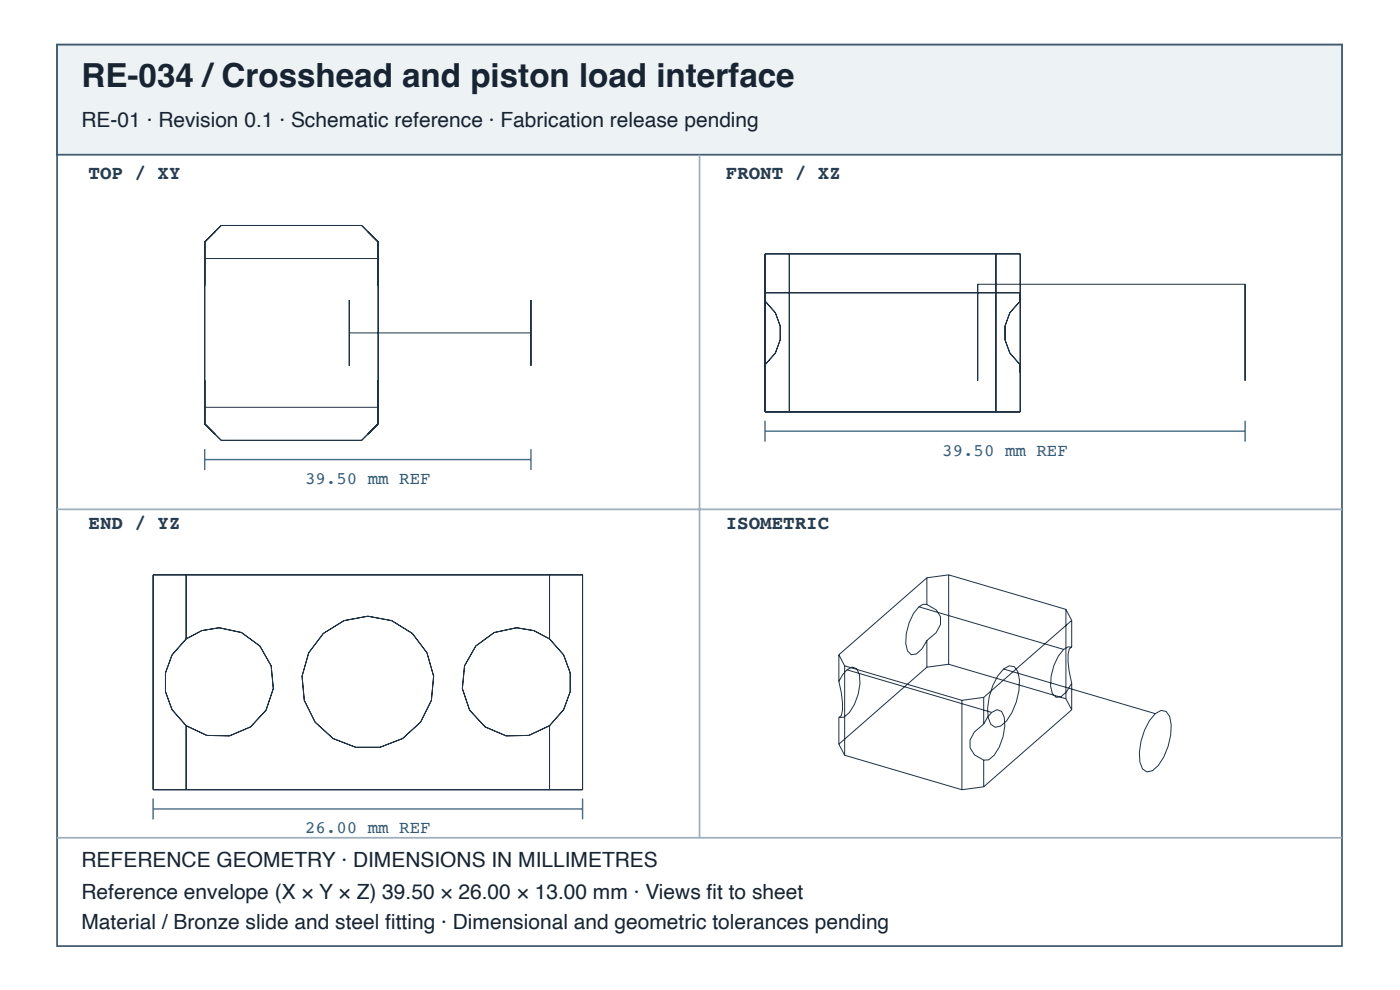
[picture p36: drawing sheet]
<svg xmlns="http://www.w3.org/2000/svg" width="297mm" height="210mm" viewBox="0 0 297 210" stroke-linecap="round" stroke-linejoin="round" font-family="sans-serif">
<defs><g id="words">
<text font-size="7" fill="#182431" x="17.3" y="18.4">RE-034 /Crosshead and piston load interface</text>
<g font-size="4.4" fill="#182431">
<text x="17.3" y="26.9">RE-01 · Revision 0.1 · Schematic reference · Fabrication release pending</text>
<text x="17.3" y="183.9">REFERENCE GEOMETRY · DIMENSIONS IN MILLIMETRES</text>
<text x="17.3" y="190.6">Reference envelope (X × Y × Z) 39.50 × 26.00 × 13.00 mm · Views fi t to sheet</text>
<text x="17.3" y="196.9">Material / Bronze slide and steel fi tting · Dimensional and geometric tolerances pending</text>
</g>
<g font-size="4.1" fill="#263d52">
<text x="18.8" y="38">TOP / XY</text>
<text x="154" y="38">FRONT / XZ</text>
<text x="18.8" y="112.1">END / YZ</text>
<text x="154" y="112.1">ISOMETRIC</text>
</g>
<g font-size="3.7" fill="#335b78">
<text x="199.9" y="96.6">39.50 mm REF</text>
<text x="64.7" y="102.6">39.50 mm REF</text>
<text x="64.7" y="176.7">26.00 mm REF</text>
</g>
</g></defs>
<path d="M12.1 9.5h272.6v191.1h-272.6z" fill="none" stroke="#405a70" stroke-width=".37"/>
<path d="M12.1 9.5h272.6v23.3h-272.6z" fill="#edf2f5"/>
<path d="M12.1 9.5h272.6v23.3h-272.6z" fill="none" stroke="#405a70" stroke-width=".37"/>
<path d="M148.4 32.8v144.8M12.1 108h272.6M12.1 177.6h272.6" fill="none" stroke="#9daebc" stroke-width=".37"/>
<g fill="none" stroke="#203246" stroke-width=".21">
<path d="M43.4 51.3v3.5M43.4 51.3v9.3v-5.8M43.4 51.3l2.2-2.2zM43.4 51.3l3.5-3.5h29.8l3.5 3.5M43.4 51.3v38.6M43.4 54.8h36.8M78 49.1l2.2 2.2zM80.2 51.3v9.3v-5.8M80.2 51.3v3.5M80.2 51.3v38.6M167.5 53.8v33.5M211.3 53.8v33.5"/>
<path d="M74.1 63.6v14zM74.1 70.6h38.5M112.6 63.6v14zM162.3 63.8a8.5 8.5 0 0 1 2.2 11l-2.2 2.5M162.3 62.1v16.8v-1.6M162.3 62.1v1.7M162.3 77.3v10h54.1v-10M162.3 63.8v-10h54.1v10M162.3 62.1h54.1M207.4 60.3v20.4zM207.4 60.3h56.7M216.4 62.1v1.7"/>
<path d="M216.4 63.8l-2.2 2.6a8.5 8.5 0 0 0 2.2 10.9M216.4 62.1v16.8v-1.6M264.1 60.3v20.4zM43.4 89.9l2.2 2.1zM43.4 86.4v-5.8v9.3M43.4 86.4v3.5M43.4 89.9l3.5 3.5h29.8l3.5-3.5M43.4 86.4h36.8M78 92l2.2-2.1zM80.2 86.4v3.5M80.2 86.4v-5.8v9.3M32.5 121.9h91.1v45.5h-91.1z"/>
<path d="M39.5 135.5l-3 3.3-1.4 3.9v3.9l1.3 3.8 3.1 3.5M39.5 135.5l3.3-1.8 3.7-.6 4.7 1 3.9 2.9 2.4 4.2 .5 4.8-1.6 4.6-3.2 3.5-4.5 1.9-4.8-.1-4.4-2M39.5 121.9v13.6M116.6 135.5l-3.3-1.8-3.7-.6-4.8 1-3.9 2.9-2.3 4.2-.5 4.8 1.5 4.6 3.3 3.5 4.5 1.9 4.8-.1 4.4-2M116.6 135.5l2.9 3.3 1.5 3.9v3.9l-1.4 3.8-3 3.5M116.6 121.9v13.6M178 138.8l1.2 2.4M178 138.8v5.7M194.9 128.6a10.9 10.9 0 0 0-2.7 7.8l.3 1.6 .8 .8 1.1-.2 1.2-1 1-1.8M194.9 128.6l30.8 9.1M196.6 128.1h-.8l-.9 .5M196.6 128.1l2 1.2 .9 1.5v1.6l-.9 1.8-2 1.6"/>
<path d="M196.6 122.5l-18.6 16.3M196.6 122.5v5.6M196.6 135.8v5.7M201.3 121.9l24.8 7.3M201.3 121.9l-4.7 .6M201.3 121.9v18.9M225.7 137.7a10.9 10.9 0 0 0-2.8 7.8l.4 1.6 .8 .7 1-.1 1.2-1.1 1.1-1.8M226.1 129.2l1.3 2.3M226.1 129.2v18.9M227.4 137.2h-.8l-.9 .5M227.4 137.2l-.6 .4a14.1 14.1 0 0 0 .6 7.2M227.4 131.5l-18.7 16.4"/>
<path d="M227.4 131.5v5.7M39.5 153.9v13.5M116.6 153.9v13.5M178 144.5a14.3 14.3 0 0 1 .5 7.2l-.5 .4M178 157.8l1.2 2.3M178 152.1v5.7M179.2 141.2v18.9M179.2 141.2l24.9 7.3M179.7 142l1.1-.6 1 .4 .5 1.2a11.1 11.1 0 0 1-2.1 8.1l-1.2 1h-1M179.7 142l-.9 1-.8 1.5M179.7 142l30.7 9M196.6 141.5l-18.6 16.3"/>
<path d="M201.3 140.8l24.8 7.3M201.3 140.8l-4.7 .7M204.1 148.5v18.9M208.7 153.5l-2 1.7-.9 1.7v1.6l.9 1.5 2 1.2M208.7 147.9l-4.6 .6M208.7 147.9v5.6M210.4 151l-.9 1.1-.8 1.4M210.4 151l1.1-.5 1 .3 .6 1.3a11.1 11.1 0 0 1-2.2 8l-1.1 1-1.1 .1M212.9 141.8l1.2-.6 1.1 .2 .7 1a12.4 12.4 0 0 1-2.4 10.5l-1.2 1-1.2 .3-.9-.7-.6-1.4a13.1 13.1 0 0 1 3.3-10.3zM212.9 141.8l32.2 9.5M226.1 148.1l1.3 2.4M227.4 150.5l-18.7 16.3"/>
<path d="M227.4 144.8v5.7M245.1 151.3l1.2-.7 1.1 .2 .7 1.1a12.4 12.4 0 0 1-2.4 10.4l-1.2 1.1-1.2 .3-.9-.7-.6-1.4a13.1 13.1 0 0 1 3.3-10.3zM179.2 160.1l24.9 7.3M208.7 166.8l-4.6 .6M208.7 161.2v5.6"/>
<circle cx="78" cy="144.7" r="14"/>
</g>
<path d="M43.4 95.2v4.5M43.4 97.4h69.2M112.6 95.2v4.5M162.3 89.2v4.4M162.3 91.4h101.8M264.1 89.2v4.4M32.5 169.3v4.4M32.5 171.5h91.1M123.6 169.3v4.4" fill="none" stroke="#466b86" stroke-width=".3"/>
<use href="#words"/>
</svg>
